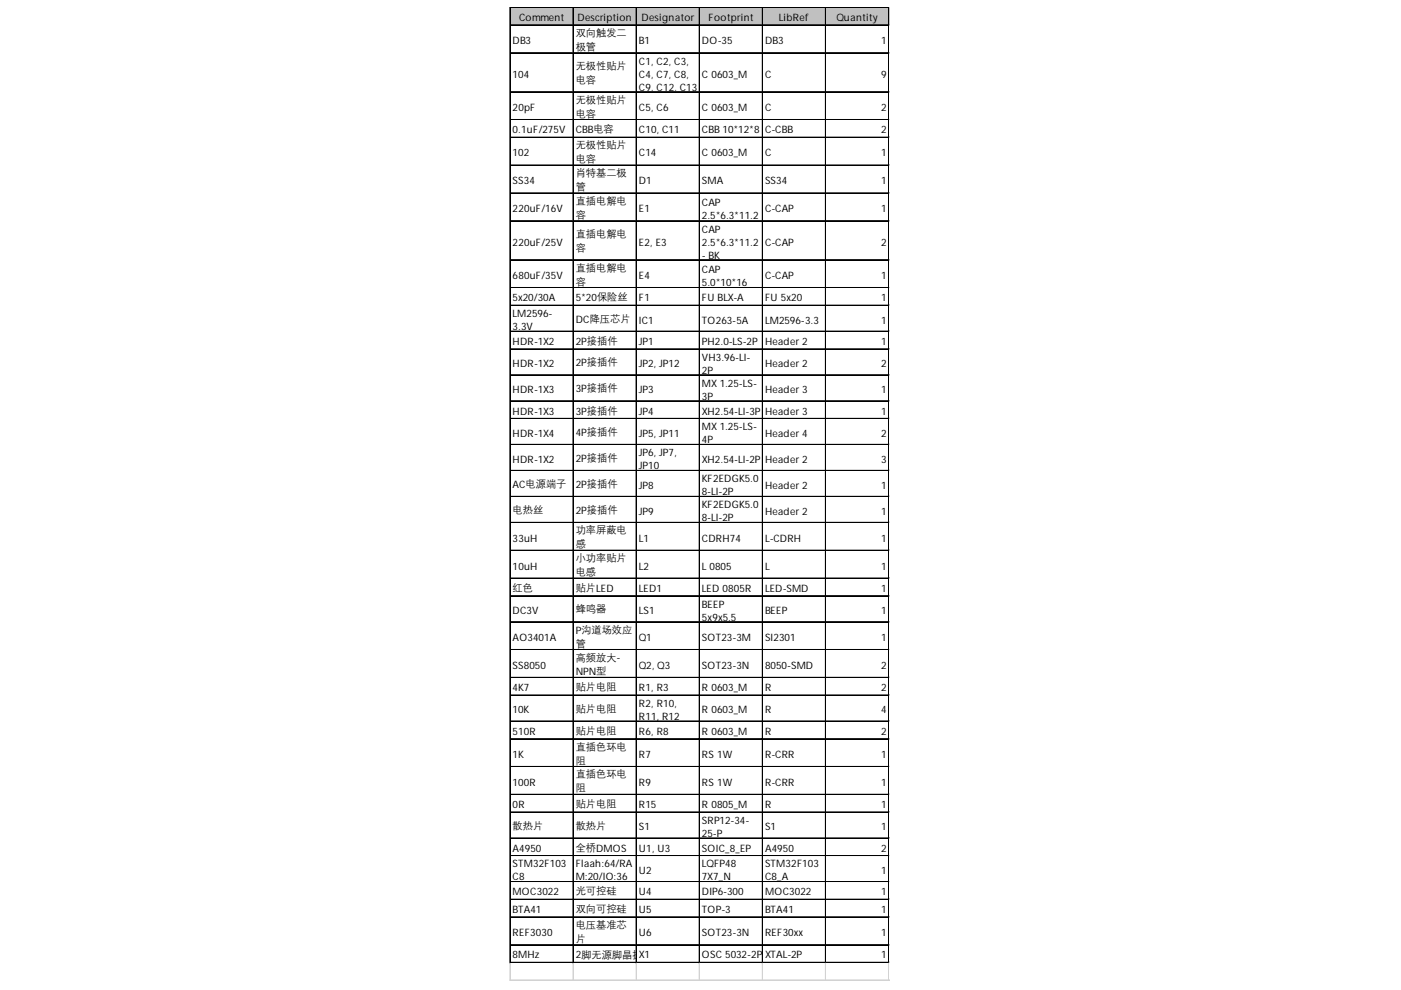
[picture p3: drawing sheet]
<svg xmlns="http://www.w3.org/2000/svg" width="297mm" height="210mm" viewBox="0 0 297 210" stroke-linecap="round" stroke-linejoin="round" font-family="sans-serif">
<defs><g id="words">
<g font-size="2.2">
<text x="110.1" y="4.4">Comment</text>
<text x="122.5" y="4.4">Description</text>
<text x="136" y="4.4">Designator</text>
<text x="150.2" y="4.4">Footprint</text>
<text x="165.2" y="4.4">LibRef</text>
<text x="177.4" y="4.4">Quantity</text>
<text x="108.7" y="9.4">DB3</text>
<text x="122.1" y="7.6">双向触发二</text>
<text x="122.1" y="10.6">极管</text>
<text x="135.5" y="9.4">B1</text>
<text x="148.8" y="9.4">DO-35</text>
<text x="162.2" y="9.4">DB3</text>
<text x="186.8" y="9.4">1</text>
<text x="108.7" y="16.5">104</text>
<text x="122.1" y="14.7">无极性贴片</text>
<text x="122.1" y="17.6">电容</text>
<text x="135.5" y="13.7">C1, C2, C3,</text>
<text x="135.5" y="16.5">C4, C7, C8,</text>
<text x="148.8" y="16.5">C 0603_M</text>
<text x="162.2" y="16.5">C</text>
<text x="186.8" y="16.5">9</text>
<text x="108.7" y="23.5">20pF</text>
<text x="122.1" y="21.8">无极性贴片</text>
<text x="135.5" y="19.2">C9, C12, C13</text>
<text x="135.5" y="23.5">C5, C6</text>
<text x="148.8" y="23.5">C 0603_M</text>
<text x="162.2" y="23.5">C</text>
<text x="186.8" y="23.5">2</text>
<text x="108.7" y="28.3">0.1uF/275V</text>
<text x="122.1" y="24.7">电容</text>
<text x="122.1" y="28.3">CBB电容</text>
<text x="135.5" y="28.3">C10, C11</text>
<text x="148.8" y="28.3">CBB 10*12*8</text>
<text x="162.2" y="28.3">C-CBB</text>
<text x="186.8" y="28.3">2</text>
<text x="108.7" y="33.2">102</text>
<text x="122.1" y="31.4">无极性贴片</text>
<text x="122.1" y="34.4">电容</text>
<text x="135.5" y="33.2">C14</text>
<text x="148.8" y="33.2">C 0603_M</text>
<text x="162.2" y="33.2">C</text>
<text x="186.8" y="33.2">1</text>
<text x="108.7" y="39.1">SS34</text>
<text x="122.1" y="37.3">肖特基二极</text>
<text x="122.1" y="40.3">管</text>
<text x="135.5" y="39.1">D1</text>
<text x="148.8" y="39.1">SMA</text>
<text x="162.2" y="39.1">SS34</text>
<text x="186.8" y="39.1">1</text>
<text x="108.7" y="45">220uF/16V</text>
<text x="122.1" y="43.2">直插电解电</text>
<text x="122.1" y="46.2">容</text>
<text x="135.5" y="45">E1</text>
<text x="148.8" y="43.6">CAP</text>
<text x="148.8" y="46.4">2.5*6.3*11.2</text>
<text x="162.2" y="45">C-CAP</text>
<text x="186.8" y="45">1</text>
<text x="108.7" y="52.1">220uF/25V</text>
<text x="122.1" y="50.3">直插电解电</text>
<text x="122.1" y="53.3">容</text>
<text x="135.5" y="52.1">E2, E3</text>
<text x="148.8" y="49.3">CAP</text>
<text x="148.8" y="52.1">2.5*6.3*11.2</text>
<text x="162.2" y="52.1">C-CAP</text>
<text x="186.8" y="52.1">2</text>
<text x="108.7" y="59.2">680uF/35V</text>
<text x="122.1" y="57.4">直插电解电</text>
<text x="135.5" y="59.2">E4</text>
<text x="148.8" y="54.8">- BK</text>
<text x="148.8" y="57.8">CAP</text>
<text x="162.2" y="59.2">C-CAP</text>
<text x="186.8" y="59.2">1</text>
<text x="108.7" y="63.9">5x20/30A</text>
<text x="122.1" y="60.3">容</text>
<text x="122.1" y="63.9">5*20保险丝</text>
<text x="135.5" y="63.9">F1</text>
<text x="148.8" y="60.5">5.0*10*16</text>
<text x="148.8" y="63.9">FU BLX-A</text>
<text x="162.2" y="63.9">FU 5x20</text>
<text x="186.8" y="63.9">1</text>
<text x="108.7" y="67.2">LM2596-</text>
<text x="108.7" y="70">3.3V</text>
<text x="122.1" y="68.4">DC降压芯片</text>
<text x="135.5" y="68.6">IC1</text>
<text x="148.8" y="68.6">TO263-5A</text>
<text x="162.2" y="68.6">LM2596-3.3</text>
<text x="186.8" y="68.6">1</text>
<text x="108.7" y="73.1">HDR-1X2</text>
<text x="108.7" y="77.9">HDR-1X2</text>
<text x="122.1" y="73.1">2P接插件</text>
<text x="122.1" y="77.7">2P接插件</text>
<text x="135.5" y="73.1">JP1</text>
<text x="135.5" y="77.9">JP2, JP12</text>
<text x="148.8" y="73.1">PH2.0-LS-2P</text>
<text x="148.8" y="76.5">VH3.96-LI-</text>
<text x="162.2" y="73.1">Header 2</text>
<text x="162.2" y="77.9">Header 2</text>
<text x="186.8" y="73.1">1</text>
<text x="186.8" y="77.9">2</text>
<text x="108.7" y="83.4">HDR-1X3</text>
<text x="122.1" y="83.2">3P接插件</text>
<text x="135.5" y="83.4">JP3</text>
<text x="148.8" y="79.2">2P</text>
<text x="148.8" y="82">MX 1.25-LS-</text>
<text x="162.2" y="83.4">Header 3</text>
<text x="186.8" y="83.4">1</text>
<text x="108.7" y="87.9">HDR-1X3</text>
<text x="122.1" y="87.9">3P接插件</text>
<text x="135.5" y="87.9">JP4</text>
<text x="148.8" y="84.7">3P</text>
<text x="148.8" y="87.9">XH2.54-LI-3P</text>
<text x="162.2" y="87.9">Header 3</text>
<text x="186.8" y="87.9">1</text>
<text x="108.7" y="92.6">HDR-1X4</text>
<text x="122.1" y="92.4">4P接插件</text>
<text x="135.5" y="92.6">JP5, JP11</text>
<text x="148.8" y="91.2">MX 1.25-LS-</text>
<text x="148.8" y="94">4P</text>
<text x="162.2" y="92.6">Header 4</text>
<text x="186.8" y="92.6">2</text>
<text x="108.7" y="98.1">HDR-1X2</text>
<text x="122.1" y="97.9">2P接插件</text>
<text x="135.5" y="96.7">JP6, JP7,</text>
<text x="135.5" y="99.5">JP10</text>
<text x="148.8" y="98.1">XH2.54-LI-2P</text>
<text x="162.2" y="98.1">Header 2</text>
<text x="186.8" y="98.1">3</text>
<text x="108.7" y="103.4">AC电源端子</text>
<text x="122.1" y="103.4">2P接插件</text>
<text x="135.5" y="103.6">JP8</text>
<text x="148.8" y="102.3">KF2EDGK5.0</text>
<text x="148.8" y="105">8-LI-2P</text>
<text x="148.8" y="107.8">KF2EDGK5.0</text>
<text x="162.2" y="103.6">Header 2</text>
<text x="186.8" y="103.6">1</text>
<text x="108.7" y="108.8">电热丝</text>
<text x="122.1" y="108.9">2P接插件</text>
<text x="122.1" y="113.1">功率屏蔽电</text>
<text x="135.5" y="109.1">JP9</text>
<text x="148.8" y="110.5">8-LI-2P</text>
<text x="162.2" y="109.1">Header 2</text>
<text x="186.8" y="109.1">1</text>
<text x="108.7" y="114.9">33uH</text>
<text x="122.1" y="116">感</text>
<text x="122.1" y="119">小功率贴片</text>
<text x="135.5" y="114.9">L1</text>
<text x="148.8" y="114.9">CDRH74</text>
<text x="162.2" y="114.9">L-CDRH</text>
<text x="186.8" y="114.9">1</text>
<text x="108.7" y="120.8">10uH</text>
<text x="108.7" y="125.3">红色</text>
<text x="122.1" y="121.9">电感</text>
<text x="122.1" y="125.3">贴片LED</text>
<text x="135.5" y="120.8">L2</text>
<text x="135.5" y="125.5">LED1</text>
<text x="148.8" y="120.8">L 0805</text>
<text x="148.8" y="125.5">LED 0805R</text>
<text x="162.2" y="120.8">L</text>
<text x="162.2" y="125.5">LED-SMD</text>
<text x="186.8" y="120.8">1</text>
<text x="186.8" y="125.5">1</text>
<text x="108.7" y="130.2">DC3V</text>
<text x="122.1" y="129.8">蜂鸣器</text>
<text x="135.5" y="130.2">LS1</text>
<text x="148.8" y="128.8">BEEP</text>
<text x="148.8" y="131.6">5x9x5.5</text>
<text x="162.2" y="130.2">BEEP</text>
<text x="186.8" y="130.2">1</text>
<text x="108.7" y="135.9">AO3401A</text>
<text x="122.1" y="134.3">P沟道场效应</text>
<text x="122.1" y="137.1">管</text>
<text x="135.5" y="135.9">Q1</text>
<text x="148.8" y="135.9">SOT23-3M</text>
<text x="162.2" y="135.9">SI2301</text>
<text x="186.8" y="135.9">1</text>
<text x="108.7" y="141.8">SS8050</text>
<text x="122.1" y="140">高频放大-</text>
<text x="122.1" y="143.2">NPN型</text>
<text x="135.5" y="141.8">Q2, Q3</text>
<text x="148.8" y="141.8">SOT23-3N</text>
<text x="162.2" y="141.8">8050-SMD</text>
<text x="186.8" y="141.8">2</text>
<text x="108.7" y="146.5">4K7</text>
<text x="122.1" y="146.3">贴片电阻</text>
<text x="135.5" y="146.5">R1, R3</text>
<text x="135.5" y="149.9">R2, R10,</text>
<text x="148.8" y="146.5">R 0603_M</text>
<text x="162.2" y="146.5">R</text>
<text x="186.8" y="146.5">2</text>
<text x="108.7" y="151.3">10K</text>
<text x="108.7" y="155.8">510R</text>
<text x="122.1" y="150.9">贴片电阻</text>
<text x="122.1" y="155.6">贴片电阻</text>
<text x="135.5" y="152.6">R11, R12</text>
<text x="135.5" y="155.8">R6, R8</text>
<text x="148.8" y="151.3">R 0603_M</text>
<text x="148.8" y="155.8">R 0603_M</text>
<text x="162.2" y="151.3">R</text>
<text x="162.2" y="155.8">R</text>
<text x="186.8" y="151.3">4</text>
<text x="186.8" y="155.8">2</text>
<text x="108.7" y="160.7">1K</text>
<text x="122.1" y="158.9">直插色环电</text>
<text x="122.1" y="161.9">阻</text>
<text x="135.5" y="160.7">R7</text>
<text x="148.8" y="160.7">RS 1W</text>
<text x="162.2" y="160.7">R-CRR</text>
<text x="186.8" y="160.7">1</text>
<text x="108.7" y="166.6">100R</text>
<text x="122.1" y="164.8">直插色环电</text>
<text x="122.1" y="167.8">阻</text>
<text x="135.5" y="166.6">R9</text>
<text x="148.8" y="166.6">RS 1W</text>
<text x="162.2" y="166.6">R-CRR</text>
<text x="186.8" y="166.6">1</text>
<text x="108.7" y="171.3">0R</text>
<text x="122.1" y="171.1">贴片电阻</text>
<text x="135.5" y="171.3">R15</text>
<text x="148.8" y="171.3">R 0805_M</text>
<text x="162.2" y="171.3">R</text>
<text x="186.8" y="171.3">1</text>
<text x="108.7" y="175.7">散热片</text>
<text x="122.1" y="175.7">散热片</text>
<text x="135.5" y="176.1">S1</text>
<text x="148.8" y="174.7">SRP12-34-</text>
<text x="148.8" y="177.4">25-P</text>
<text x="162.2" y="176.1">S1</text>
<text x="186.8" y="176.1">1</text>
<text x="108.7" y="180.6">A4950</text>
<text x="108.7" y="183.9">STM32F103</text>
<text x="122.1" y="180.4">全桥DMOS</text>
<text x="122.1" y="183.9">Flaah:64/RA</text>
<text x="135.5" y="180.6">U1, U3</text>
<text x="135.5" y="185.3">U2</text>
<text x="148.8" y="180.6">SOIC_8_EP</text>
<text x="148.8" y="183.9">LQFP48</text>
<text x="162.2" y="180.6">A4950</text>
<text x="162.2" y="183.9">STM32F103</text>
<text x="186.8" y="180.6">2</text>
<text x="186.8" y="185.3">1</text>
<text x="108.7" y="186.7">C8</text>
<text x="108.7" y="189.8">MOC3022</text>
<text x="122.1" y="186.7">M:20/IO:36</text>
<text x="122.1" y="189.6">光可控硅</text>
<text x="135.5" y="189.8">U4</text>
<text x="148.8" y="186.7">7X7_N</text>
<text x="148.8" y="189.8">DIP6-300</text>
<text x="162.2" y="186.7">C8_A</text>
<text x="162.2" y="189.8">MOC3022</text>
<text x="186.8" y="189.8">1</text>
<text x="108.7" y="193.6">BTA41</text>
<text x="122.1" y="193.4">双向可控硅</text>
<text x="122.1" y="196.7">电压基准芯</text>
<text x="135.5" y="193.6">U5</text>
<text x="148.8" y="193.6">TOP-3</text>
<text x="162.2" y="193.6">BTA41</text>
<text x="186.8" y="193.6">1</text>
<text x="108.7" y="198.5">REF3030</text>
<text x="108.7" y="203.2">8MHz</text>
<text x="122.1" y="199.7">片</text>
<text x="122.1" y="203.2">2脚无源脚晶振X1</text>
<text x="135.5" y="198.5">U6</text>
<text x="148.8" y="198.5">SOT23-3N</text>
<text x="148.8" y="203.2">OSC 5032-2P</text>
<text x="162.2" y="198.5">REF30xx</text>
<text x="162.2" y="203.2">XTAL-2P</text>
<text x="186.8" y="198.5">1</text>
<text x="186.8" y="203.2">1</text>
</g>
</g></defs>
<path d="M108.2 1.7h80.4v3.8h-80.4z" fill="#c0c0c0"/>
<g fill="none" stroke="#000" stroke-width=".21">
<path d="M108.1 1.5v202.7M108.2 1.5v202.7M108.3 1.5h80.3M108.3 1.6h80.3M108.3 5.3h80.3M108.3 5.4h80.3M108.3 11.2h80.3M108.3 11.3h80.3M108.3 19.4h80.3M108.3 19.5h80.3M121.5 1.7v202.5M121.6 1.7v202.5"/>
<path d="M134.9 1.7v202.5M135 1.7v202.5M148.2 1.7v202.5M148.3 1.7v202.5M161.6 1.7v202.5M161.7 1.7v202.5M175 1.7v202.5M175.1 1.7v202.5M188.4 1.7v202.5M188.5 1.7v202.5M108.3 25.3h80.3M108.3 25.4h80.3"/>
<path d="M108.3 29.1h80.3M108.3 29.2h80.3M108.3 35h80.3M108.3 35.1h80.3M108.3 40.9h80.3M108.3 41h80.3M108.3 46.8h80.3M108.3 46.9h80.3M108.3 55.1h80.3M108.3 61h80.3M108.3 61.1h80.3M108.3 64.7h80.3"/>
<path d="M108.3 64.8h80.3M108.3 70.2h80.3M108.3 70.3h80.3M108.3 73.9h80.3M108.3 74h80.3M108.3 79.5h80.3M108.3 79.6h80.3M108.3 85h80.3M108.3 85.1h80.3M108.3 88.7h80.3M108.3 88.8h80.3M108.3 94.2h80.3"/>
<path d="M108.3 94.3h80.3M108.3 99.7h80.3M108.3 99.8h80.3M108.3 105.2h80.3M108.3 105.3h80.3M108.3 110.7h80.3M108.3 110.8h80.3M108.3 116.6h80.3M108.3 116.7h80.3M108.3 122.6h80.3M108.3 126.3h80.3M108.3 126.4h80.3"/>
<path d="M108.3 131.8h80.3M108.3 131.9h80.3M108.3 137.7h80.3M108.3 137.8h80.3M108.3 143.6h80.3M108.3 143.7h80.3M108.3 147.3h80.3M108.3 147.4h80.3M108.3 152.9h80.3M108.3 153h80.3M108.3 156.6h80.3M108.3 156.7h80.3"/>
<path d="M108.3 162.5h80.3M108.3 162.6h80.3M108.3 168.4h80.3M108.3 168.5h80.3M108.3 172.1h80.3M108.3 172.2h80.3M108.3 177.7h80.3M108.3 177.8h80.3M108.3 181.4h80.3M108.3 181.5h80.3M108.3 186.9h80.3M108.3 187h80.3"/>
<path d="M108.3 190.6h80.3M108.3 190.7h80.3M108.3 194.4h80.3M108.3 194.5h80.3M108.3 200.3h80.3M108.3 200.4h80.3M108.3 204h80.3M108.3 204.1h80.3"/>
</g>
<g fill="none" stroke="#d4d4d4" stroke-width=".21">
<path d="M188.6 1.5h.1M108.1 204.2v3.8M108.2 204.2v3.8M121.5 204.2v3.8M121.6 204.2v3.8M134.9 204.2v3.8M135 204.2v3.8M148.2 204.2v3.8M148.3 204.2v3.8M161.6 204.2v3.8M161.7 204.2v3.8M175 204.2v3.8"/>
<path d="M175.1 204.2v3.8M188.4 204.2v3.8M188.5 204.2v3.8"/>
</g>
<path d="M188.6 1.5v.2z" fill="#d4d4d4"/>
<path d="M188.6 5.3h.1" fill="none" stroke="#d4d4d4" stroke-width=".21"/>
<path d="M188.6 5.3v.2z" fill="#d4d4d4"/>
<path d="M188.6 11.2h.1" fill="none" stroke="#d4d4d4" stroke-width=".21"/>
<path d="M188.6 11.2v.2z" fill="#d4d4d4"/>
<path d="M188.6 19.4h.1" fill="none" stroke="#d4d4d4" stroke-width=".21"/>
<path d="M188.6 19.4v.2z" fill="#d4d4d4"/>
<path d="M188.6 25.3h.1" fill="none" stroke="#d4d4d4" stroke-width=".21"/>
<path d="M188.6 25.3v.2z" fill="#d4d4d4"/>
<path d="M188.6 29.1h.1" fill="none" stroke="#d4d4d4" stroke-width=".21"/>
<path d="M188.6 29.1v.2z" fill="#d4d4d4"/>
<path d="M188.6 35h.1" fill="none" stroke="#d4d4d4" stroke-width=".21"/>
<path d="M188.6 35v.2z" fill="#d4d4d4"/>
<path d="M188.6 40.9h.1" fill="none" stroke="#d4d4d4" stroke-width=".21"/>
<path d="M188.6 40.9v.2z" fill="#d4d4d4"/>
<path d="M188.6 46.8h.1" fill="none" stroke="#d4d4d4" stroke-width=".21"/>
<path d="M188.6 46.8v.2z" fill="#d4d4d4"/>
<path d="M188.6 55.1h.1" fill="none" stroke="#d4d4d4" stroke-width=".21"/>
<path d="M188.6 55.1v.1z" fill="#d4d4d4"/>
<path d="M188.6 61h.1" fill="none" stroke="#d4d4d4" stroke-width=".21"/>
<path d="M188.6 61v.2z" fill="#d4d4d4"/>
<path d="M188.6 64.7h.1" fill="none" stroke="#d4d4d4" stroke-width=".21"/>
<path d="M188.6 64.7v.2z" fill="#d4d4d4"/>
<path d="M188.6 70.2h.1" fill="none" stroke="#d4d4d4" stroke-width=".21"/>
<path d="M188.6 70.2v.2z" fill="#d4d4d4"/>
<path d="M188.6 73.9h.1" fill="none" stroke="#d4d4d4" stroke-width=".21"/>
<path d="M188.6 73.9v.2z" fill="#d4d4d4"/>
<path d="M188.6 79.5h.1" fill="none" stroke="#d4d4d4" stroke-width=".21"/>
<path d="M188.6 79.5v.2z" fill="#d4d4d4"/>
<path d="M188.6 85h.1" fill="none" stroke="#d4d4d4" stroke-width=".21"/>
<path d="M188.6 85v.2z" fill="#d4d4d4"/>
<path d="M188.6 88.7h.1" fill="none" stroke="#d4d4d4" stroke-width=".21"/>
<path d="M188.6 88.7v.2z" fill="#d4d4d4"/>
<path d="M188.6 94.2h.1" fill="none" stroke="#d4d4d4" stroke-width=".21"/>
<path d="M188.6 94.2v.2z" fill="#d4d4d4"/>
<path d="M188.6 99.7h.1" fill="none" stroke="#d4d4d4" stroke-width=".21"/>
<path d="M188.6 99.7v.2z" fill="#d4d4d4"/>
<path d="M188.6 105.2h.1" fill="none" stroke="#d4d4d4" stroke-width=".21"/>
<path d="M188.6 105.2v.2z" fill="#d4d4d4"/>
<path d="M188.6 110.7h.1" fill="none" stroke="#d4d4d4" stroke-width=".21"/>
<path d="M188.6 110.7v.2z" fill="#d4d4d4"/>
<path d="M188.6 116.6h.1" fill="none" stroke="#d4d4d4" stroke-width=".21"/>
<path d="M188.6 116.6v.2z" fill="#d4d4d4"/>
<path d="M188.6 122.6h.1" fill="none" stroke="#d4d4d4" stroke-width=".21"/>
<path d="M188.6 122.6v.1z" fill="#d4d4d4"/>
<path d="M188.6 126.3h.1" fill="none" stroke="#d4d4d4" stroke-width=".21"/>
<path d="M188.6 126.3v.2z" fill="#d4d4d4"/>
<path d="M188.6 131.8h.1" fill="none" stroke="#d4d4d4" stroke-width=".21"/>
<path d="M188.6 131.8v.2z" fill="#d4d4d4"/>
<path d="M188.6 137.7h.1" fill="none" stroke="#d4d4d4" stroke-width=".21"/>
<path d="M188.6 137.7v.2z" fill="#d4d4d4"/>
<path d="M188.6 143.6h.1" fill="none" stroke="#d4d4d4" stroke-width=".21"/>
<path d="M188.6 143.6v.2z" fill="#d4d4d4"/>
<path d="M188.6 147.3h.1" fill="none" stroke="#d4d4d4" stroke-width=".21"/>
<path d="M188.6 147.3v.2z" fill="#d4d4d4"/>
<path d="M188.6 152.9h.1" fill="none" stroke="#d4d4d4" stroke-width=".21"/>
<path d="M188.6 152.9v.2z" fill="#d4d4d4"/>
<path d="M188.6 156.6h.1" fill="none" stroke="#d4d4d4" stroke-width=".21"/>
<path d="M188.6 156.6v.2z" fill="#d4d4d4"/>
<path d="M188.6 162.5h.1" fill="none" stroke="#d4d4d4" stroke-width=".21"/>
<path d="M188.6 162.5v.2z" fill="#d4d4d4"/>
<path d="M188.6 168.4h.1" fill="none" stroke="#d4d4d4" stroke-width=".21"/>
<path d="M188.6 168.4v.2z" fill="#d4d4d4"/>
<path d="M188.6 172.1h.1" fill="none" stroke="#d4d4d4" stroke-width=".21"/>
<path d="M188.6 172.1v.2z" fill="#d4d4d4"/>
<path d="M188.6 177.7h.1" fill="none" stroke="#d4d4d4" stroke-width=".21"/>
<path d="M188.6 177.7v.2z" fill="#d4d4d4"/>
<path d="M188.6 181.4h.1" fill="none" stroke="#d4d4d4" stroke-width=".21"/>
<path d="M188.6 181.4v.2z" fill="#d4d4d4"/>
<path d="M188.6 186.9h.1" fill="none" stroke="#d4d4d4" stroke-width=".21"/>
<path d="M188.6 186.9v.2z" fill="#d4d4d4"/>
<path d="M188.6 190.6h.1" fill="none" stroke="#d4d4d4" stroke-width=".21"/>
<path d="M188.6 190.6v.2z" fill="#d4d4d4"/>
<path d="M188.6 194.4h.1" fill="none" stroke="#d4d4d4" stroke-width=".21"/>
<path d="M188.6 194.4v.2z" fill="#d4d4d4"/>
<path d="M188.6 200.3h.1" fill="none" stroke="#d4d4d4" stroke-width=".21"/>
<path d="M188.6 200.3v.2z" fill="#d4d4d4"/>
<path d="M188.6 204h.1" fill="none" stroke="#d4d4d4" stroke-width=".21"/>
<path d="M188.6 204v.2z" fill="#d4d4d4"/>
<path d="M108.1 207.8h80.5M108.1 207.9h80.5" fill="none" stroke="#d4d4d4" stroke-width=".21"/>
<use href="#words"/>
</svg>
